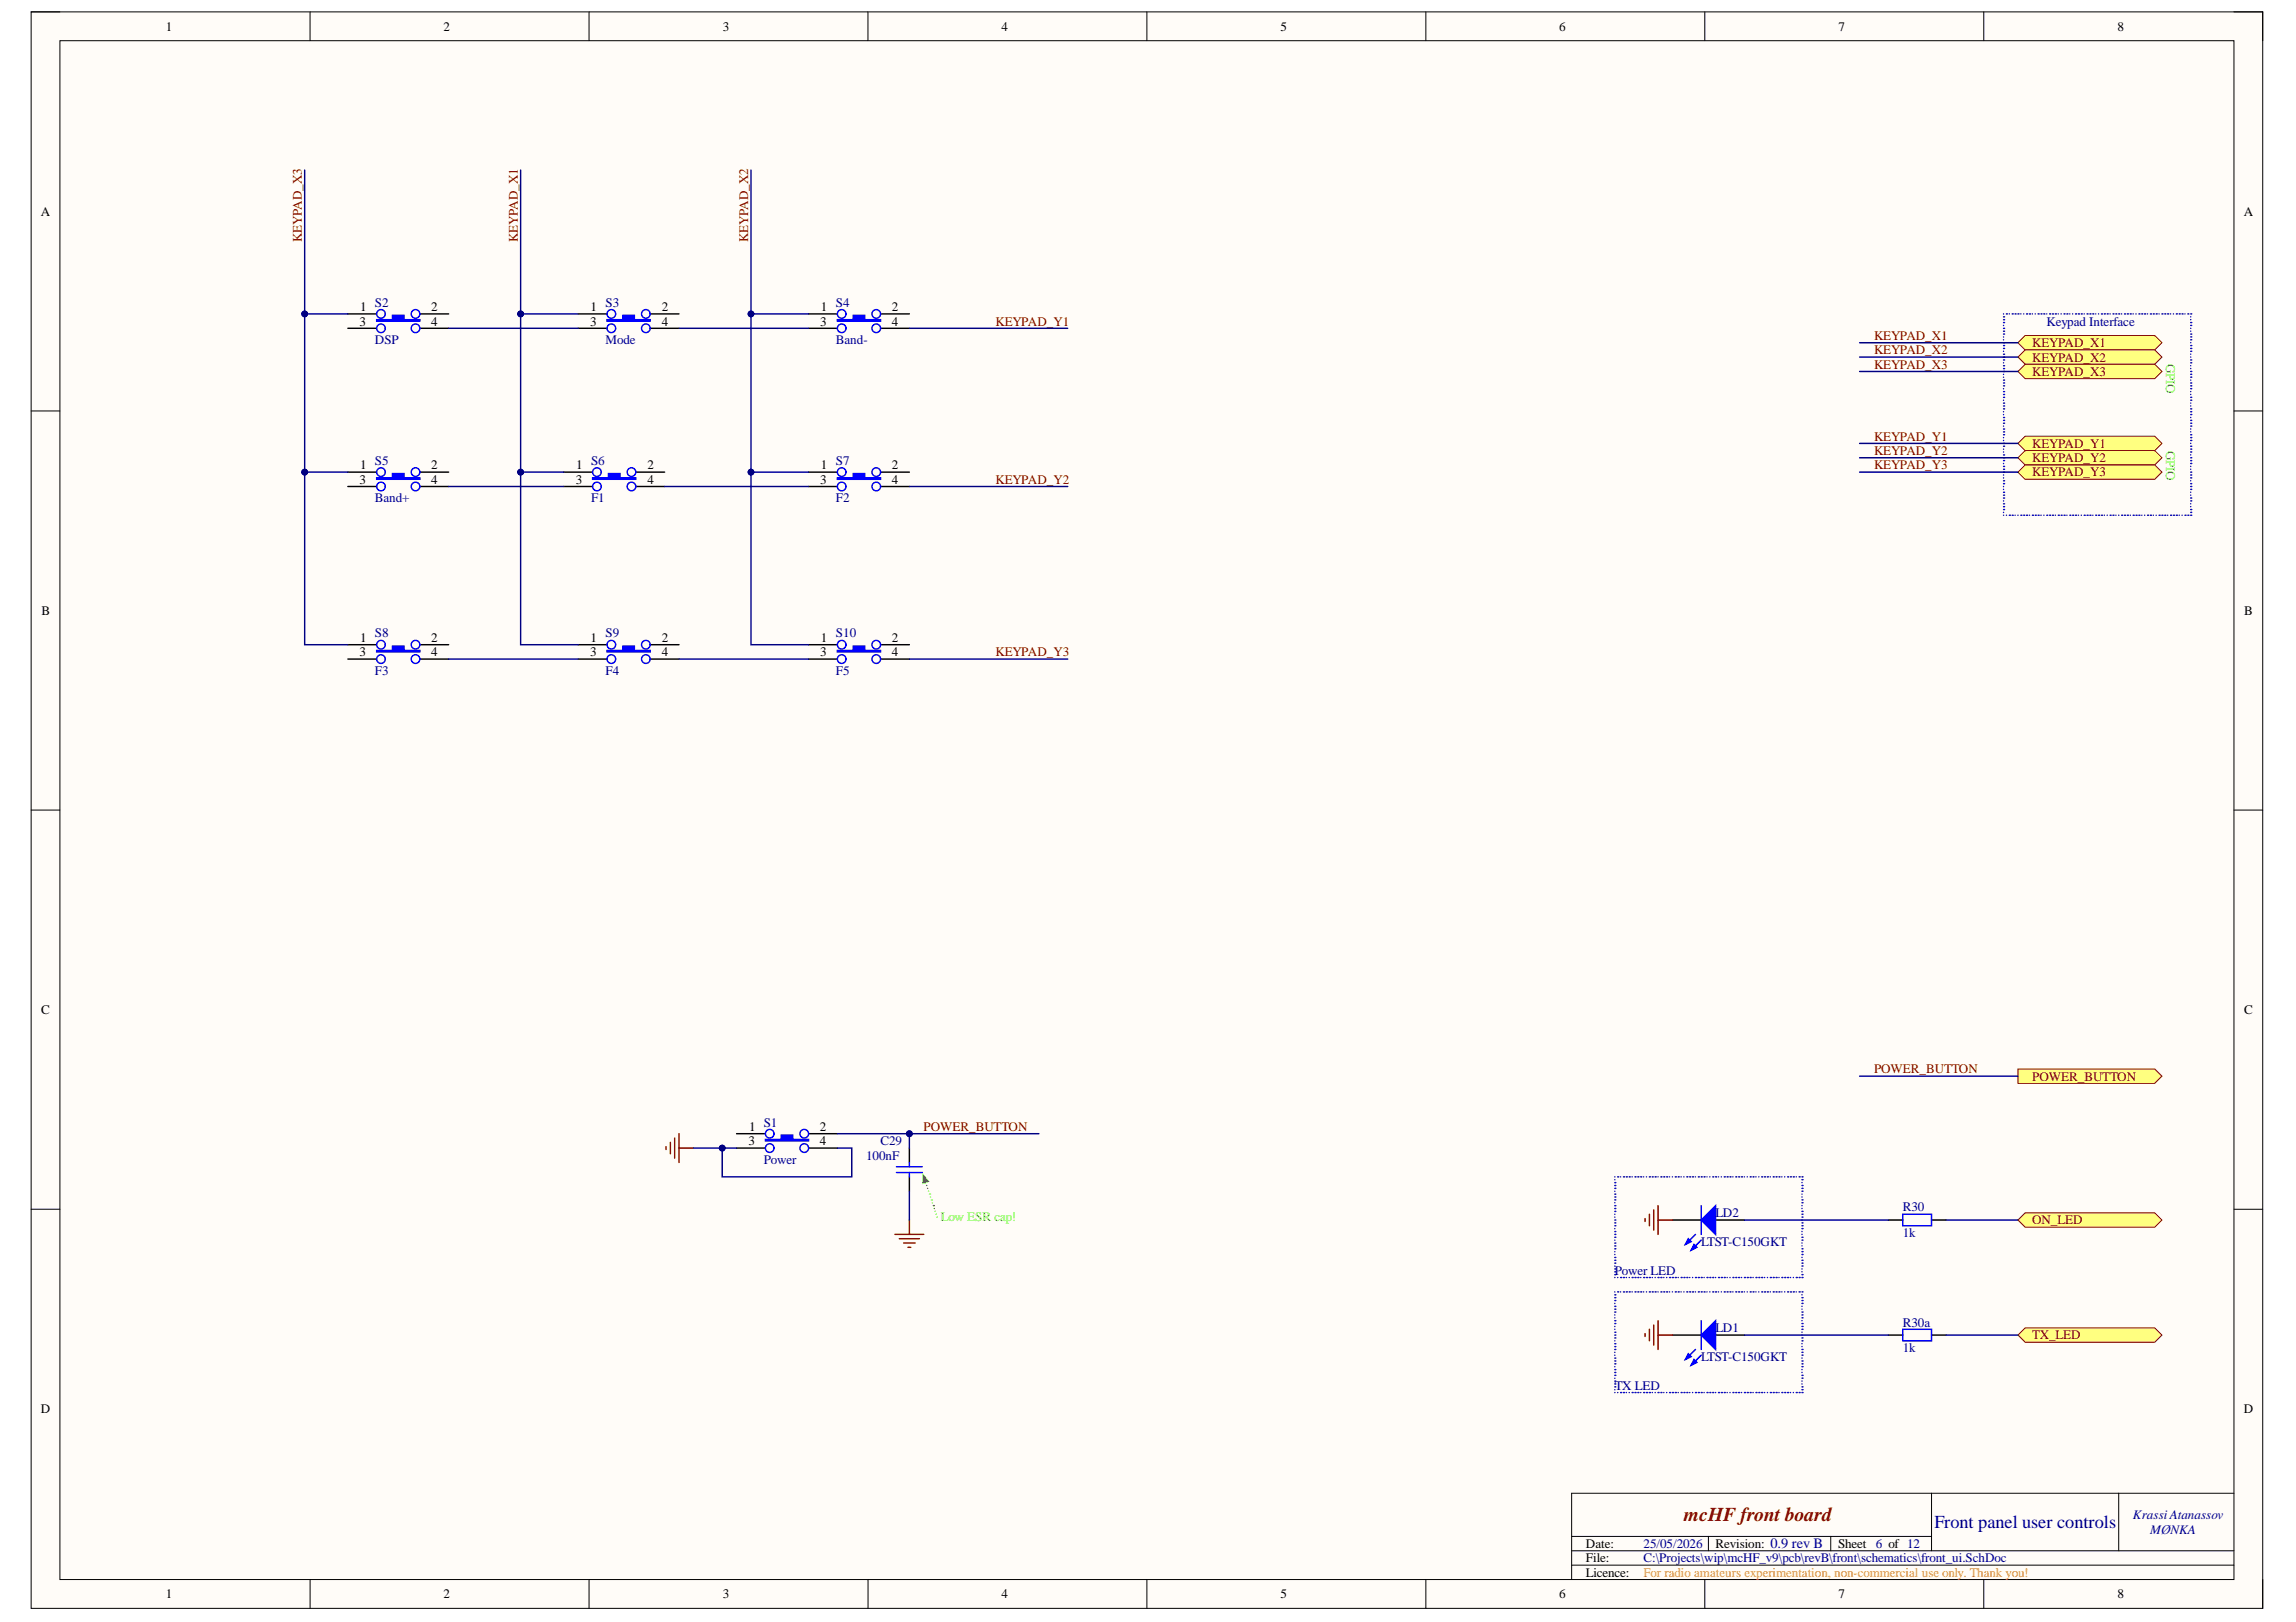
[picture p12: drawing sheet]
<svg xmlns="http://www.w3.org/2000/svg" width="297mm" height="210mm" viewBox="0 0 297 210" stroke-linecap="round" stroke-linejoin="round" font-family="sans-serif">
<defs><g id="words">
<text font-size="2.5" fill="#800000" x="217.8" y="196.8">mcHF front board</text>
<text font-size="2.4" fill="#000080" x="250.3" y="197.8">Front panel user controls</text>
<g font-size="1.7">
<text x="21.4" y="4">1</text>
<text x="57.4" y="4">2</text>
<text x="93.5" y="4">3</text>
<text x="129.6" y="4">4</text>
<text x="165.7" y="4">5</text>
<text x="201.7" y="4">6</text>
<text x="237.8" y="4">7</text>
<text x="274" y="4">8</text>
<text x="5.3" y="27.9">A</text>
<text x="290.3" y="27.9">A</text>
<text x="46.6" y="40.3">1</text>
<text x="55.8" y="40.3">2</text>
<text x="76.4" y="40.3">1</text>
<text x="85.6" y="40.3">2</text>
<text x="106.2" y="40.3">1</text>
<text x="115.4" y="40.3">2</text>
<text x="46.5" y="42.1">3</text>
<text x="55.8" y="42.1">4</text>
<text x="76.3" y="42.1">3</text>
<text x="85.6" y="42.1">4</text>
<text x="106.1" y="42.1">3</text>
<text x="115.4" y="42.1">4</text>
<text x="46.5" y="62.6">3</text>
<text x="46.6" y="60.7">1</text>
<text x="55.8" y="60.7">2</text>
<text x="55.8" y="62.6">4</text>
<text x="74.5" y="62.6">3</text>
<text x="74.5" y="60.7">1</text>
<text x="83.7" y="60.7">2</text>
<text x="83.7" y="62.6">4</text>
<text x="106.1" y="62.6">3</text>
<text x="106.2" y="60.7">1</text>
<text x="115.4" y="60.7">2</text>
<text x="115.4" y="62.6">4</text>
<text x="5.4" y="79.6">B</text>
<text x="46.6" y="83.1">1</text>
<text x="55.8" y="83.1">2</text>
<text x="76.4" y="83.1">1</text>
<text x="85.6" y="83.1">2</text>
<text x="106.2" y="83.1">1</text>
<text x="115.4" y="83.1">2</text>
<text x="290.3" y="79.6">B</text>
<text x="46.5" y="84.9">3</text>
<text x="55.8" y="84.9">4</text>
<text x="76.3" y="84.9">3</text>
<text x="85.6" y="84.9">4</text>
<text x="106.1" y="84.9">3</text>
<text x="115.4" y="84.9">4</text>
<text x="5.3" y="131.2">C</text>
<text x="290.3" y="131.2">C</text>
<text x="96.8" y="148.2">3</text>
<text x="96.9" y="146.4">1</text>
<text x="106.1" y="146.4">2</text>
<text x="106.1" y="148.2">4</text>
<text x="5.3" y="182.9">D</text>
<text x="290.3" y="182.9">D</text>
<text x="205.2" y="200.3">Date:</text>
<text x="205.2" y="202.2">File:</text>
<text x="221.9" y="200.3">Revision: 0.9 rev B</text>
<text x="237.8" y="200.3">Sheet</text>
<text x="21.4" y="206.8">1</text>
<text x="57.4" y="206.8">2</text>
<text x="93.5" y="206.8">3</text>
<text x="129.6" y="206.8">4</text>
<text x="165.7" y="206.8">5</text>
<text x="201.7" y="206.8">6</text>
<text x="205.2" y="204">Licence:</text>
<text x="237.8" y="206.8">7</text>
<text x="274" y="206.8">8</text>
</g>
<g font-size="1.7" fill="#800000">
<text x="39" y="31.3" transform="rotate(-90 39 31.3)">KEYPAD_X3</text>
<text x="67" y="31.3" transform="rotate(-90 67 31.3)">KEYPAD_X1</text>
<text x="96.8" y="31.3" transform="rotate(-90 96.8 31.3)">KEYPAD_X2</text>
<text x="128.8" y="42.1">KEYPAD_Y1</text>
<text x="242.4" y="47.7">KEYPAD_X3</text>
<text x="242.4" y="45.9">KEYPAD_X2</text>
<text x="242.4" y="44">KEYPAD_X1</text>
<text x="262.9" y="44.9">KEYPAD_X1</text>
<text x="262.9" y="46.8">KEYPAD_X2</text>
<text x="262.9" y="48.6">KEYPAD_X3</text>
<text x="242.4" y="58.9">KEYPAD_Y2</text>
<text x="242.4" y="57">KEYPAD_Y1</text>
<text x="262.9" y="57.9">KEYPAD_Y1</text>
<text x="262.9" y="59.8">KEYPAD_Y2</text>
<text x="128.8" y="62.6">KEYPAD_Y2</text>
<text x="242.4" y="60.7">KEYPAD_Y3</text>
<text x="262.9" y="61.7">KEYPAD_Y3</text>
<text x="128.8" y="84.9">KEYPAD_Y3</text>
<text x="242.4" y="138.9">POWER_BUTTON</text>
<text x="262.9" y="139.8">POWER_BUTTON</text>
<text x="119.5" y="146.4">POWER_BUTTON</text>
<text x="262.9" y="158.4">ON_LED</text>
<text x="262.9" y="173.3">TX_LED</text>
</g>
<g font-size="1.7" fill="#000080">
<text x="48.5" y="39.7">S2</text>
<text x="78.3" y="39.7">S3</text>
<text x="108.2" y="39.7">S4</text>
<text x="48.5" y="44.5">DSP</text>
<text x="78.3" y="44.5">Mode</text>
<text x="108.2" y="44.5">Band-</text>
<text x="264.8" y="42.1">Keypad Interface</text>
<text x="48.5" y="60.2">S5</text>
<text x="48.5" y="65">Band+</text>
<text x="76.5" y="60.2">S6</text>
<text x="76.5" y="65">F1</text>
<text x="108.2" y="60.2">S7</text>
<text x="108.2" y="65">F2</text>
<text x="48.5" y="82.5">S8</text>
<text x="78.3" y="82.5">S9</text>
<text x="108.2" y="82.5">S10</text>
<text x="48.5" y="87.4">F3</text>
<text x="78.3" y="87.4">F4</text>
<text x="108.2" y="87.4">F5</text>
<text x="98.8" y="145.8">S1</text>
<text x="113.9" y="148.2">C29</text>
<text x="98.8" y="150.6">Power</text>
<text x="112" y="150.1">100nF</text>
<text x="220.1" y="161.2">LTST-C150GKT</text>
<text x="221.9" y="157.5">LD2</text>
<text x="246.2" y="156.8">R30</text>
<text x="246.2" y="160.1">1k</text>
<text x="208.9" y="165">Power LED</text>
<text x="221.9" y="172.4">LD1</text>
<text x="246.2" y="171.7">R30a</text>
<text x="208.9" y="179.9">TX LED</text>
<text x="220.1" y="176.1">LTST-C150GKT</text>
<text x="246.2" y="175">1k</text>
<text x="275.9" y="196.6">Krassi Atanassov</text>
<text x="212.6" y="200.3">25/05/2026</text>
<text x="212.6" y="202.2">C:\Projects\wip\mcHF_v9\pcb\revB\front\schematics\front_ui.SchDoc</text>
<text x="242.7" y="200.3">6 of 12</text>
<text x="278.2" y="198.5">MØNKA</text>
</g>
<g font-size="1.7" fill="#0f0">
<text x="280.3" y="47.1" transform="rotate(90 280.3 47.1)">GPIO</text>
<text x="280.3" y="58.3" transform="rotate(90 280.3 58.3)">GPIO</text>
<text x="121.7" y="158.1">Low ESR cap!</text>
</g>
<text font-size="1.7" fill="#f90" x="212.6" y="204">For radio amateurs experimentation, non-commercial use only. Thank you!</text>
</g></defs>
<path d="M4 1.5h288.7v206.6h-288.7z" fill-rule="evenodd" fill="#fffcf8"/>
<path d="M4 1.5h288.7v206.6h-288.7z" fill="none" stroke="#000" stroke-width=".13"/>
<path d="M7.8 5.3h281.2v199.1h-281.2z" fill-rule="evenodd" fill="#fffcf8"/>
<g fill="none" stroke="#000" stroke-width=".13">
<path d="M4 1.5h3.8M7.8 5.3h281.2v199.1h-281.2zM40.1 1.5v3.8M76.2 1.5v3.8M112.3 1.5v3.8M148.4 1.5v3.8M184.5 1.5v3.8M220.6 1.5v3.8M256.6 1.5v3.8M289 1.5h3.7v3.8M4 53.2h3.8M289 53.2h3.7"/>
<path d="M4 104.8h3.8M289 104.8h3.7M4 156.5h3.8M289 156.5h3.7M203.3 198.8h46.6M221 198.8v1.9M236.9 198.8v1.9M249.9 193.2v7.5M274.1 193.2v7.5M289 193.2h-85.7v11.2M40.1 204.4v3.7M76.2 204.4v3.7"/>
<path d="M112.3 204.4v3.7M148.4 204.4v3.7M184.5 204.4v3.7M203.3 200.7h85.7M203.3 202.5h85.7M220.6 204.4v3.7M256.6 204.4v3.7M292.7 204.4v3.7"/>
</g>
<g fill="none" stroke="#0000b4" stroke-width=".19">
<path d="M259.2 41h.1M259.2 41.4h.1M259.2 41.7h.1M259.2 42.5h.1M259.2 42.9h.1M259.2 43.2h.1M259.2 44.4h.1M259.2 44.7h.1M259.2 45.1h.1M259.2 45.8h.1M259.2 46.2h.1M259.2 46.6h.1"/>
<path d="M259.2 47.3h.1M259.2 47.7h.1M259.2 48.1h.1M259.2 49.2h.1M259.2 49.6h.1M259.2 49.9h.1M259.2 50.7h.1M259.2 51.1h.1M259.2 51.4h.1M259.2 52.2h.1M259.2 52.5h.1M259.2 52.9h.1"/>
<path d="M259.2 54h.1M259.2 54.4h.1M259.2 54.8h.1M259.2 55.5h.1M259.2 55.9h.1M259.2 56.3h.1M259.2 57.4h.1M259.2 57.8h.1M259.2 58.9h.1M259.2 59.2h.1M259.2 59.6h.1M259.2 40.6h.1"/>
<path d="M259.2 42.1h.1M259.2 43.6h.1M259.2 44h.1M259.2 45.5h.1M259.2 47h.1M259.2 48.4v.1M259.2 48.8h.1M259.2 50.3h.1M259.2 51.8h.1M259.2 53.3h.1M259.2 53.7h.1M259.2 55.1v.1"/>
<path d="M259.2 56.6h.1M259.2 57h.1M259.2 58.1h.1M259.2 58.5h.1M259.2 60h.1M259.6 40.6h.1M259.9 40.6h.1M260.3 40.6h.1M260.7 40.6h.1M261.1 40.6h.1M261.4 40.6h.1M261.8 40.6h.1"/>
<path d="M262.2 40.6h.1M262.6 40.6h.1M262.9 40.6h.1M263.3 40.6h.1M263.7 40.6h.1M264 40.6h.1M264.4 40.6h.1M264.8 40.6h.1M265.2 40.6h.1M265.5 40.6h.1M265.9 40.6h.1M266.3 40.6h.1"/>
<path d="M266.6 40.6h.1M267 40.6h.1M267.4 40.6h.1M267.8 40.6h.1M268.1 40.6h.1M268.5 40.6h.1M268.9 40.6h.1M269.3 40.6h.1M269.6 40.6h.1M270 40.6h.1M270.4 40.6h.1M270.8 40.6h.1"/>
<path d="M271.1 40.6h.1M271.5 40.6h.1M271.9 40.6h.1M272.2 40.6h.1M272.6 40.6h.1M273 40.6h.1M273.4 40.6h.1M273.7 40.6h.1M274.1 40.6h.1M274.5 40.6h.1M274.9 40.6h.1M275.2 40.6h.1"/>
<path d="M275.6 40.6h.1M276 40.6h.1M276.3 40.6h.1M276.7 40.6h.1M277.1 40.6h.1M277.5 40.6h.1M277.8 40.6h.1M278.2 40.6h.1M278.6 40.6h.1M278.9 40.6h.1M279.3 40.6h.1M279.7 40.6h.1"/>
<path d="M280.1 40.6h.1M280.4 40.6h.1M280.8 40.6h.1M281.2 40.6h.1M281.6 40.6h.1M281.9 40.6h.1M282.3 40.6h.1M282.7 40.6h.1M283 40.6h.1M283.4 40.6h.1M283.4 60h.1M283.4 59.6h.1"/>
<path d="M283.4 59.2h.1M283.4 58.5h.1M283.4 58.1h.1M283.4 57.8h.1M283.4 57h.1M283.4 56.6h.1M283.4 56.3h.1M283.4 55.1h.1M283.4 54.8h.1M283.4 54.4h.1M283.4 53.7h.1M283.4 53.3h.1"/>
<path d="M283.4 52.9h.1M283.4 51.8h.1M283.4 51.4h.1M283.4 50.3h.1M283.4 49.9h.1M283.4 49.6h.1M283.4 48.8h.1M283.4 48.4h.1M283.4 48.1h.1M283.4 47h.1M283.4 46.6h.1M283.4 45.5h.1"/>
<path d="M283.4 45.1h.1M283.4 44.7h.1M283.4 44h.1M283.4 43.6h.1M283.4 43.2h.1M283.4 42.1h.1M283.4 41.7h.1M283.4 41h.1M283.4 41.4h.1M283.4 42.5h.1M283.4 42.9h.1M283.4 44.3v.1"/>
<path d="M283.4 45.8h.1M283.4 46.2h.1M283.4 47.3h.1M283.4 47.7h.1M283.4 49.2h.1M283.4 50.7h.1M283.4 51v.1M283.4 52.2h.1M283.4 52.5h.1M283.4 54h.1M283.4 55.5h.1M283.4 55.9h.1"/>
<path d="M283.4 57.4h.1M283.4 58.9h.1M259.2 60.4h.1M259.2 60.7h.1M259.2 61.1h.1M259.2 62.2h.1M259.2 62.6h.1M259.2 63.7h.1M259.2 64.1h.1M259.2 64.4h.1M259.2 65.2h.1M259.2 65.6h.1"/>
<path d="M259.2 65.9h.1M259.2 61.5h.1M259.2 61.8h.1M259.2 63h.1M259.2 63.3h.1M259.2 64.8h.1M259.2 66.3h.1M259.2 66.7h.1M259.6 66.7h.1M260 66.7h.1M260.3 66.7h.1M260.7 66.7h.1"/>
<path d="M261.1 66.7h.1M261.4 66.7h.1M261.8 66.7h.1M262.2 66.7h.1M262.6 66.7h.1M262.9 66.7h.1M263.3 66.7h.1M263.7 66.7h.1M264 66.7h.1M264.4 66.7h.1M264.8 66.7h.1M265.2 66.7h.1"/>
<path d="M265.5 66.7h.1M265.9 66.7h.1M266.3 66.7h.1M266.7 66.7h.1M267 66.7h.1M267.4 66.7h.1M267.8 66.7h.1M268.1 66.7h.1M268.5 66.7h.1M268.9 66.7h.1M269.3 66.7h.1M269.6 66.7h.1"/>
<path d="M270 66.7h.1M270.4 66.7h.1M270.8 66.7h.1M271.1 66.7h.1M271.5 66.7h.1M271.9 66.7h.1M272.2 66.7h.1M272.6 66.7h.1M273 66.7h.1M273.4 66.7h.1M273.7 66.7h.1M274.1 66.7h.1"/>
<path d="M274.5 66.7h.1M274.9 66.7h.1M275.2 66.7h.1M275.6 66.7h.1M276 66.7h.1M276.3 66.7h.1M276.7 66.7h.1M277.1 66.7h.1M277.5 66.7h.1M277.8 66.7h.1M278.2 66.7h.1M278.6 66.7h.1"/>
<path d="M278.9 66.7h.1M279.3 66.7h.1M279.7 66.7h.1M280.1 66.7h.1M280.4 66.7h.1M280.8 66.7h.1M281.2 66.7h.1M281.6 66.7h.1M281.9 66.7h.1M282.3 66.7h.1M282.7 66.7h.1M283 66.7h.1"/>
<path d="M283.4 66.7h.1M283.4 66.3h.1M283.4 65.9h.1M283.4 64.8h.1M283.4 64.4h.1M283.4 63.3h.1M283.4 63h.1M283.4 62.6h.1M283.4 61.8h.1M283.4 61.5h.1M283.4 61.1h.1M283.4 60.3v.1"/>
<path d="M283.4 60.7h.1M283.4 62.2h.1M283.4 63.7h.1M283.4 64.1h.1M283.4 65.2h.1M283.4 65.6h.1"/>
</g>
<path d="M261.1 138.3h17.7l.9 1-.9 .9h-17.7z" fill-rule="evenodd" fill="#ffff80"/>
<path d="M261.1 138.3h17.7l.9 1-.9 .9h-17.7z" fill="none" stroke="#800000" stroke-width=".13"/>
<path d="M117.6 148.6v1.8M117.6 152.3v1.9" fill="none" stroke="#000" stroke-width=".18"/>
<path d="M116 151h3.3M116 151.7h3.3M117.6 150.4v.6M117.6 151.7v.6" fill="none" stroke="#00f" stroke-width=".18"/>
<path d="M216.4 157.9h3.7M222 157.9h3.7" fill="none" stroke="#000" stroke-width=".19"/>
<path d="M220.1 157.9l1.9-1.9v3.7z" fill="#00f"/>
<path d="M219.4 159.7l-1.4 1.3M220.1 157.9l1.9-1.9v3.7zM220.1 160.5l-1.3 1.3" fill="none" stroke="#00f" stroke-width=".19"/>
<path d="M218.4 160.3l.4 .4-.8 .3z" fill="#00f"/>
<path d="M218.4 160.3l.4 .4-.8 .3z" fill="none" stroke="#00f" stroke-width=".19"/>
<path d="M219.2 161l.3 .4-.7 .4z" fill="#00f"/>
<path d="M220.1 156v3.7M219.2 161l.3 .4-.7 .4z" fill="none" stroke="#00f" stroke-width=".19"/>
<path d="M212.8 157.7v.4M213.4 157.1v1.5M213.9 156.6v2.6M214.5 156v3.7M214.5 157.9h1.9" fill="none" stroke="#800000" stroke-width=".19"/>
<path d="M261.1 172.8l.9-1h16.8l.9 1-.9 .9h-16.8z" fill-rule="evenodd" fill="#ffff80"/>
<path d="M261.1 172.8l.9-1h16.8l.9 1-.9 .9h-16.8z" fill="none" stroke="#800000" stroke-width=".13"/>
<g fill="none" stroke="#0000b4" stroke-width=".19">
<path d="M208.9 153h.1M208.9 153.4h.1M208.9 153.8h.1M208.9 154.5h.1M208.9 154.9h.1M208.9 155.3h.1M208.9 156h.1M208.9 156.4h.1M208.9 156.8h.1M208.9 157.9h.1M208.9 158.3h.1M208.9 158.6h.1"/>
<path d="M208.9 159.4h.1M208.9 159.7h.1M208.9 152.3h.1M208.9 152.7h.1M208.9 154.2h.1M208.9 155.6v.1M208.9 157.1h.1M208.9 157.5h.1M208.9 159h.1M209.3 152.3h.1M209.7 152.3h.1M210 152.3h.1"/>
<path d="M210.4 152.3h.1M210.8 152.3h.1M211.1 152.3h.1M211.5 152.3h.1M211.9 152.3h.1M212.3 152.3h.1M212.6 152.3h.1M213 152.3h.1M213.4 152.3h.1M213.8 152.3h.1M214.1 152.3h.1M214.5 152.3h.1"/>
<path d="M214.9 152.3h.1M215.2 152.3h.1M215.6 152.3h.1M216 152.3h.1M216.4 152.3h.1M216.7 152.3h.1M217.1 152.3h.1M217.5 152.3h.1M217.8 152.3h.1M218.2 152.3h.1M218.6 152.3h.1M219 152.3h.1"/>
<path d="M219.3 152.3h.1M219.7 152.3h.1M220.1 152.3h.1M220.5 152.3h.1M220.8 152.3h.1M221.2 152.3h.1M221.6 152.3h.1M222 152.3h.1M222.3 152.3h.1M222.7 152.3h.1M223.1 152.3h.1M223.4 152.3h.1"/>
<path d="M223.8 152.3h.1M224.2 152.3h.1M224.6 152.3h.1M224.9 152.3h.1M225.3 152.3h.1M225.7 152.3h.1M226 152.3h.1M226.4 152.3h.1M226.8 152.3h.1M227.2 152.3h.1M227.5 152.3h.1M227.9 152.3h.1"/>
<path d="M228.3 152.3h.1M228.7 152.3h.1M229 152.3h.1M229.4 152.3h.1M229.8 152.3h.1M230.1 152.3h.1M230.5 152.3h.1M230.9 152.3h.1M231.3 152.3h.1M231.6 152.3h.1M232 152.3h.1M232.4 152.3h.1"/>
<path d="M232.8 152.3h.1M233.1 152.3h.1M233.1 159h.1M233.1 158.6h.1M233.1 158.3h.1M233.1 157.5h.1M233.1 157.1h.1M233.1 156.8h.1M233.1 155.6h.1M233.1 155.3h.1M233.1 154.2h.1M233.1 153.8h.1"/>
<path d="M233.1 153.4h.1M233.1 152.7h.1M233.1 153h.1M233.1 154.5h.1M233.1 154.9h.1M233.1 156h.1M233.1 156.4h.1M233.1 157.9h.1M233.1 159.4h.1M233.1 159.7h.1M208.9 160.1h.1M208.9 160.9h.1"/>
<path d="M208.9 161.2h.1M208.9 161.6h.1M208.9 162.7h.1M208.9 163.1h.1M208.9 163.5h.1M208.9 164.2h.1M208.9 164.6h.1M208.9 165h.1M208.9 160.5h.1M208.9 162h.1M208.9 162.3v.1M208.9 163.8h.1"/>
<path d="M208.9 165.3h.1M209.3 165.3h.1M209.7 165.3h.1M210 165.3h.1M210.4 165.3h.1M210.8 165.3h.1M211.2 165.3h.1M211.5 165.3h.1M211.9 165.3h.1M212.3 165.3h.1M212.6 165.3h.1M213 165.3h.1"/>
<path d="M213.4 165.3h.1M213.8 165.3h.1M214.1 165.3h.1M214.5 165.3h.1M214.9 165.3h.1M215.2 165.3h.1M215.6 165.3h.1M216 165.3h.1M216.4 165.3h.1M216.7 165.3h.1M217.1 165.3h.1M217.5 165.3h.1"/>
<path d="M217.9 165.3h.1M218.2 165.3h.1M218.6 165.3h.1M219 165.3h.1M219.4 165.3h.1M219.7 165.3h.1M220.1 165.3h.1M220.5 165.3h.1M220.8 165.3h.1M221.2 165.3h.1M221.6 165.3h.1M222 165.3h.1"/>
<path d="M222.3 165.3h.1M222.7 165.3h.1M223.1 165.3h.1M223.4 165.3h.1M223.8 165.3h.1M224.2 165.3h.1M224.6 165.3h.1M224.9 165.3h.1M225.3 165.3h.1M225.7 165.3h.1M226.1 165.3h.1M226.4 165.3h.1"/>
<path d="M226.8 165.3h.1M227.2 165.3h.1M227.5 165.3h.1M227.9 165.3h.1M228.3 165.3h.1M228.7 165.3h.1M229 165.3h.1M229.4 165.3h.1M229.8 165.3h.1M230.1 165.3h.1M230.5 165.3h.1M230.9 165.3h.1"/>
<path d="M231.3 165.3h.1M231.6 165.3h.1M232 165.3h.1M232.4 165.3h.1M232.8 165.3h.1M233.1 165.3h.1M233.1 165h.1M233.1 163.8h.1M233.1 163.5h.1M233.1 163.1h.1M233.1 162.3h.1M233.1 162h.1"/>
<path d="M233.1 161.6h.1M233.1 160.5h.1M233.1 160.1h.1M233.1 160.9h.1M233.1 161.2h.1M233.1 162.7h.1M233.1 164.2h.1M233.1 164.6h.1"/>
</g>
<path d="M95.3 146.7h3.7M95.3 148.6h3.7M104.6 146.7h3.7M104.6 148.6h3.7" fill="none" stroke="#000" stroke-width=".18"/>
<g fill="none" stroke="#00f" stroke-width=".18">
<circle cx="99.6" cy="146.7" r=".56"/>
<circle cx="99.6" cy="148.6" r=".56"/>
<circle cx="104" cy="146.7" r=".56"/>
<circle cx="104.1" cy="148.6" r=".56"/>
</g>
<path d="M99 147.5h2.1v-.6h1.5v.6h2v.1h-5.6z" fill-rule="evenodd" fill="#00f"/>
<path d="M99 147.5h2.1v-.6h1.5v.6h2v.1h-5.6z" fill="none" stroke="#00f" stroke-width=".18"/>
<path d="M244.3 157.9h1.9M249.9 157.9h1.9" fill="none" stroke="#000" stroke-width=".19"/>
<path d="M246.2 157.1h3.7v1.5h-3.7z" fill="none" stroke="#00f" stroke-width=".19"/>
<path d="M261.1 44.4l.9-1h16.8l.9 1-.9 .9h-16.8z" fill-rule="evenodd" fill="#ffff80"/>
<path d="M261.1 44.4l.9-1h16.8l.9 1-.9 .9h-16.8z" fill="none" stroke="#800000" stroke-width=".13"/>
<path d="M261.1 46.2l.9-.9h16.8l.9 .9-.9 .9h-16.8z" fill-rule="evenodd" fill="#ffff80"/>
<path d="M261.1 46.2l.9-.9h16.8l.9 .9-.9 .9h-16.8z" fill="none" stroke="#800000" stroke-width=".13"/>
<path d="M261.1 48.1l.9-1h16.8l.9 1-.9 .9h-16.8z" fill-rule="evenodd" fill="#ffff80"/>
<path d="M261.1 48.1l.9-1h16.8l.9 1-.9 .9h-16.8z" fill="none" stroke="#800000" stroke-width=".13"/>
<path d="M261.1 57.4l.9-.9h16.8l.9 .9-.9 .9h-16.8z" fill-rule="evenodd" fill="#ffff80"/>
<path d="M261.1 57.4l.9-.9h16.8l.9 .9-.9 .9h-16.8z" fill="none" stroke="#800000" stroke-width=".13"/>
<path d="M261.1 59.2l.9-.9h16.8l.9 .9-.9 1h-16.8z" fill-rule="evenodd" fill="#ffff80"/>
<path d="M261.1 59.2l.9-.9h16.8l.9 .9-.9 1h-16.8z" fill="none" stroke="#800000" stroke-width=".13"/>
<path d="M261.1 61.1l.9-.9h16.8l.9 .9-.9 .9h-16.8z" fill-rule="evenodd" fill="#ffff80"/>
<path d="M261.1 61.1l.9-.9h16.8l.9 .9-.9 .9h-16.8z" fill="none" stroke="#800000" stroke-width=".13"/>
<path d="M115.8 159.7h3.7M117.6 157.9v1.8M116.3 160.3h2.6M116.9 160.9h1.5M117.5 161.4h.3" fill="none" stroke="#800000" stroke-width=".18"/>
<path d="M74.8 40.6h3.7M74.8 42.5h3.7M84.1 40.6h3.7M84.1 42.5h3.7" fill="none" stroke="#000" stroke-width=".18"/>
<g fill="none" stroke="#00f" stroke-width=".18">
<circle cx="79.1" cy="40.6" r=".56"/>
<circle cx="79.1" cy="42.5" r=".56"/>
<circle cx="83.6" cy="40.6" r=".56"/>
<circle cx="83.6" cy="42.5" r=".56"/>
</g>
<path d="M78.5 41.4h2.1v-.6h1.5v.6h2v.2h-5.6z" fill-rule="evenodd" fill="#00f"/>
<g fill="none" stroke="#00f" stroke-width=".18">
<path d="M78.5 41.4h2.1v-.6h1.5v.6h2v.2h-5.6z"/>
<circle cx="108.9" cy="42.5" r=".56"/>
<circle cx="108.9" cy="40.6" r=".56"/>
<circle cx="113.4" cy="42.5" r=".56"/>
<circle cx="113.4" cy="40.6" r=".56"/>
</g>
<path d="M104.6 40.6h3.7M104.6 42.5h3.7M113.9 40.6h3.7M113.9 42.5h3.7" fill="none" stroke="#000" stroke-width=".18"/>
<path d="M108.3 41.4h2.1v-.6h1.5v.6h2v.2h-5.6z" fill-rule="evenodd" fill="#00f"/>
<g fill="none" stroke="#00f" stroke-width=".18">
<path d="M108.3 41.4h2.1v-.6h1.5v.6h2v.2h-5.6z"/>
<circle cx="49.3" cy="63" r=".56"/>
<circle cx="49.3" cy="61.1" r=".56"/>
<circle cx="53.8" cy="63" r=".56"/>
<circle cx="53.8" cy="61.1" r=".56"/>
</g>
<path d="M45 61.1h3.7M45 63h3.7M54.3 61.1h3.7M54.3 63h3.7" fill="none" stroke="#000" stroke-width=".18"/>
<path d="M48.7 61.8h2.1v-.5h1.5v.5h2v.2h-5.6z" fill-rule="evenodd" fill="#00f"/>
<g fill="none" stroke="#00f" stroke-width=".18">
<path d="M48.7 61.8h2.1v-.5h1.5v.5h2v.2h-5.6z"/>
<circle cx="77.2" cy="63" r=".56"/>
<circle cx="77.2" cy="61.1" r=".56"/>
<circle cx="81.7" cy="63" r=".56"/>
<circle cx="81.7" cy="61.1" r=".56"/>
</g>
<path d="M72.9 61.1h3.8M72.9 63h3.8M82.3 61.1h3.7M82.3 63h3.7" fill="none" stroke="#000" stroke-width=".18"/>
<path d="M76.7 61.8h2v-.5h1.5v.5h2.1v.2h-5.6z" fill-rule="evenodd" fill="#00f"/>
<g fill="none" stroke="#00f" stroke-width=".18">
<path d="M76.7 61.8h2v-.5h1.5v.5h2.1v.2h-5.6z"/>
<circle cx="108.9" cy="63" r=".56"/>
<circle cx="108.9" cy="61.1" r=".56"/>
<circle cx="113.4" cy="63" r=".56"/>
<circle cx="113.4" cy="61.1" r=".56"/>
</g>
<path d="M104.6 61.1h3.7M104.6 63h3.7M113.9 61.1h3.7M113.9 63h3.7" fill="none" stroke="#000" stroke-width=".18"/>
<path d="M108.3 61.8h2.1v-.5h1.5v.5h2v.2h-5.6z" fill-rule="evenodd" fill="#00f"/>
<g fill="none" stroke="#00f" stroke-width=".18">
<path d="M108.3 61.8h2.1v-.5h1.5v.5h2v.2h-5.6z"/>
<circle cx="49.3" cy="83.4" r=".56"/>
<circle cx="49.3" cy="85.3" r=".56"/>
<circle cx="53.8" cy="83.4" r=".56"/>
<circle cx="53.8" cy="85.3" r=".56"/>
</g>
<path d="M45 83.4h3.7M45 85.3h3.7M54.3 83.4h3.7M54.3 85.3h3.7" fill="none" stroke="#000" stroke-width=".18"/>
<path d="M48.7 84.2h2.1v-.6h1.5v.6h2v.2h-5.6z" fill-rule="evenodd" fill="#00f"/>
<g fill="none" stroke="#00f" stroke-width=".18">
<path d="M48.7 84.2h2.1v-.6h1.5v.6h2v.2h-5.6z"/>
<circle cx="79.1" cy="83.4" r=".56"/>
<circle cx="79.1" cy="85.3" r=".56"/>
<circle cx="83.6" cy="83.4" r=".56"/>
<circle cx="83.6" cy="85.3" r=".56"/>
</g>
<path d="M74.8 83.4h3.7M74.8 85.3h3.7M84.1 83.4h3.7M84.1 85.3h3.7" fill="none" stroke="#000" stroke-width=".18"/>
<path d="M78.5 84.2h2.1v-.6h1.5v.6h2v.2h-5.6z" fill-rule="evenodd" fill="#00f"/>
<g fill="none" stroke="#00f" stroke-width=".18">
<path d="M78.5 84.2h2.1v-.6h1.5v.6h2v.2h-5.6z"/>
<circle cx="108.9" cy="83.4" r=".56"/>
<circle cx="108.9" cy="85.3" r=".56"/>
<circle cx="113.4" cy="83.4" r=".56"/>
<circle cx="113.4" cy="85.3" r=".56"/>
</g>
<path d="M104.6 83.4h3.7M104.6 85.3h3.7M113.9 83.4h3.7M113.9 85.3h3.7" fill="none" stroke="#000" stroke-width=".18"/>
<path d="M108.3 84.2h2.1v-.6h1.5v.6h2v.2h-5.6z" fill-rule="evenodd" fill="#00f"/>
<g fill="none" stroke="#00f" stroke-width=".18">
<path d="M108.3 84.2h2.1v-.6h1.5v.6h2v.2h-5.6z"/>
<circle cx="49.3" cy="40.6" r=".56"/>
<circle cx="49.3" cy="42.5" r=".56"/>
<circle cx="53.8" cy="40.6" r=".56"/>
<circle cx="53.8" cy="42.5" r=".56"/>
</g>
<path d="M45 40.6h3.7M45 42.5h3.7M54.3 40.6h3.7M54.3 42.5h3.7" fill="none" stroke="#000" stroke-width=".18"/>
<path d="M48.7 41.4h2.1v-.6h1.5v.6h2v.2h-5.6z" fill-rule="evenodd" fill="#00f"/>
<path d="M48.7 41.4h2.1v-.6h1.5v.6h2v.2h-5.6z" fill="none" stroke="#00f" stroke-width=".18"/>
<path d="M216.4 172.8h3.7M222 172.8h3.7" fill="none" stroke="#000" stroke-width=".19"/>
<path d="M220.1 172.8l1.9-1.9v3.7z" fill="#00f"/>
<path d="M219.4 174.6l-1.4 1.3M220.1 172.8l1.9-1.9v3.7zM220.1 175.4l-1.3 1.3" fill="none" stroke="#00f" stroke-width=".19"/>
<path d="M218.4 175.2l.4 .4-.8 .3z" fill="#00f"/>
<path d="M218.4 175.2l.4 .4-.8 .3z" fill="none" stroke="#00f" stroke-width=".19"/>
<path d="M219.2 175.9l.3 .4-.7 .4z" fill="#00f"/>
<path d="M219.2 175.9l.3 .4-.7 .4zM220.1 170.9v3.7" fill="none" stroke="#00f" stroke-width=".19"/>
<path d="M212.8 172.6v.4M213.4 172v1.5M213.9 171.5v2.6M214.5 170.9v3.7M214.5 172.8h1.9" fill="none" stroke="#800000" stroke-width=".19"/>
<path d="M261.1 157.9l.9-.9h16.8l.9 .9-.9 .9h-16.8z" fill-rule="evenodd" fill="#ffff80"/>
<path d="M261.1 157.9l.9-.9h16.8l.9 .9-.9 .9h-16.8z" fill="none" stroke="#800000" stroke-width=".13"/>
<g fill="none" stroke="#0000b4" stroke-width=".19">
<path d="M208.9 167.6h.1M208.9 167.9h.1M208.9 168.3h.1M208.9 169.1h.1M208.9 169.4h.1M208.9 169.8h.1M208.9 170.9h.1M208.9 171.3h.1M208.9 172.4h.1M208.9 172.8h.1M208.9 173.1h.1M208.9 173.9h.1"/>
<path d="M208.9 174.3h.1M208.9 174.6h.1M208.9 175.8h.1M208.9 176.1h.1M208.9 176.5h.1M208.9 177.2h.1M208.9 177.6h.1M208.9 178h.1M208.9 178.7h.1M208.9 179.1h.1M208.9 179.5h.1M208.9 167.2h.1"/>
<path d="M208.9 168.7h.1M208.9 170.2h.1M208.9 170.5h.1M208.9 171.7h.1M208.9 172h.1M208.9 173.5h.1M208.9 175h.1M208.9 175.4h.1M208.9 176.9h.1M208.9 178.4h.1M208.9 179.8v.1M209.3 167.2h.1"/>
<path d="M209.7 167.2h.1M210 167.2h.1M210.4 167.2h.1M210.8 167.2h.1M211.1 167.2h.1M211.5 167.2h.1M211.9 167.2h.1M212.3 167.2h.1M212.6 167.2h.1M213 167.2h.1M213.4 167.2h.1M213.8 167.2h.1"/>
<path d="M214.1 167.2h.1M214.5 167.2h.1M214.9 167.2h.1M215.2 167.2h.1M215.6 167.2h.1M216 167.2h.1M216.4 167.2h.1M216.7 167.2h.1M217.1 167.2h.1M217.5 167.2h.1M217.8 167.2h.1M218.2 167.2h.1"/>
<path d="M218.6 167.2h.1M219 167.2h.1M219.3 167.2h.1M219.7 167.2h.1M220.1 167.2h.1M220.5 167.2h.1M220.8 167.2h.1M221.2 167.2h.1M221.6 167.2h.1M222 167.2h.1M222.3 167.2h.1M222.7 167.2h.1"/>
<path d="M223.1 167.2h.1M223.4 167.2h.1M223.8 167.2h.1M224.2 167.2h.1M224.6 167.2h.1M224.9 167.2h.1M225.3 167.2h.1M225.7 167.2h.1M226 167.2h.1M226.4 167.2h.1M226.8 167.2h.1M227.2 167.2h.1"/>
<path d="M227.5 167.2h.1M227.9 167.2h.1M228.3 167.2h.1M228.7 167.2h.1M229 167.2h.1M229.4 167.2h.1M229.8 167.2h.1M230.1 167.2h.1M230.5 167.2h.1M230.9 167.2h.1M231.3 167.2h.1M231.6 167.2h.1"/>
<path d="M232 167.2h.1M232.4 167.2h.1M232.8 167.2h.1M233.1 167.2h.1M233.1 179.8h.1M233.1 179.5h.1M233.1 178.4h.1M233.1 178h.1M233.1 176.9h.1M233.1 176.5h.1M233.1 176.1h.1M233.1 175.4h.1"/>
<path d="M233.1 175h.1M233.1 174.6h.1M233.1 173.5h.1M233.1 173.1h.1M233.1 172h.1M233.1 171.7h.1M233.1 171.3h.1M233.1 170.5h.1M233.1 170.2h.1M233.1 169.8h.1M233.1 168.7h.1M233.1 168.3h.1"/>
<path d="M233.1 167.9h.1M233.1 167.6h.1M233.1 169v.1M233.1 169.4h.1M233.1 170.9h.1M233.1 172.4h.1M233.1 172.8h.1M233.1 173.9h.1M233.1 174.3h.1M233.1 175.7v.1M233.1 177.2h.1M233.1 177.6h.1"/>
<path d="M233.1 178.7h.1M233.1 179.1h.1M208.9 180.2h.1M209.3 180.2h.1M209.7 180.2h.1M210 180.2h.1M210.4 180.2h.1M210.8 180.2h.1M211.2 180.2h.1M211.5 180.2h.1M211.9 180.2h.1M212.3 180.2h.1"/>
<path d="M212.6 180.2h.1M213 180.2h.1M213.4 180.2h.1M213.8 180.2h.1M214.1 180.2h.1M214.5 180.2h.1M214.9 180.2h.1M215.2 180.2h.1M215.6 180.2h.1M216 180.2h.1M216.4 180.2h.1M216.7 180.2h.1"/>
<path d="M217.1 180.2h.1M217.5 180.2h.1M217.9 180.2h.1M218.2 180.2h.1M218.6 180.2h.1M219 180.2h.1M219.4 180.2h.1M219.7 180.2h.1M220.1 180.2h.1M220.5 180.2h.1M220.8 180.2h.1M221.2 180.2h.1"/>
<path d="M221.6 180.2h.1M222 180.2h.1M222.3 180.2h.1M222.7 180.2h.1M223.1 180.2h.1M223.4 180.2h.1M223.8 180.2h.1M224.2 180.2h.1M224.6 180.2h.1M224.9 180.2h.1M225.3 180.2h.1M225.7 180.2h.1"/>
<path d="M226.1 180.2h.1M226.4 180.2h.1M226.8 180.2h.1M227.2 180.2h.1M227.5 180.2h.1M227.9 180.2h.1M228.3 180.2h.1M228.7 180.2h.1M229 180.2h.1M229.4 180.2h.1M229.8 180.2h.1M230.1 180.2h.1"/>
<path d="M230.5 180.2h.1M230.9 180.2h.1M231.3 180.2h.1M231.6 180.2h.1M232 180.2h.1M232.4 180.2h.1M232.8 180.2h.1M233.1 180.2h.1"/>
</g>
<path d="M244.3 172.8h1.9M249.9 172.8h1.9" fill="none" stroke="#000" stroke-width=".19"/>
<path d="M246.2 172h3.7v1.5h-3.7z" fill="none" stroke="#00f" stroke-width=".19"/>
<path d="M86.2 148.4v.4M86.7 147.8v1.5M87.3 147.3v2.6M87.8 146.7v3.7M87.8 148.6h1.9" fill="none" stroke="#800000" stroke-width=".18"/>
<path d="M117.6 146.7v1.9" fill="none" stroke="#000080" stroke-width=".18"/>
<circle cx="117.6" cy="146.7" r=".37" fill="#000080"/>
<circle cx="117.6" cy="146.7" r=".37" fill="none" stroke="#000080" stroke-width=".13"/>
<path d="M39.4 22v61.4h5.6" fill="none" stroke="#000080" stroke-width=".18"/>
<circle cx="39.4" cy="61.1" r=".37" fill="#000080"/>
<circle cx="39.4" cy="61.1" r=".37" fill="none" stroke="#000080" stroke-width=".13"/>
<circle cx="39.4" cy="40.6" r=".37" fill="#000080"/>
<circle cx="39.4" cy="40.6" r=".37" fill="none" stroke="#000080" stroke-width=".13"/>
<path d="M39.4 61.1h5.6" fill="none" stroke="#000080" stroke-width=".18"/>
<circle cx="39.4" cy="61.1" r=".37" fill="#000080"/>
<circle cx="39.4" cy="61.1" r=".37" fill="none" stroke="#000080" stroke-width=".13"/>
<path d="M39.4 40.6h5.6" fill="none" stroke="#000080" stroke-width=".18"/>
<circle cx="39.4" cy="40.6" r=".37" fill="#000080"/>
<circle cx="39.4" cy="40.6" r=".37" fill="none" stroke="#000080" stroke-width=".13"/>
<path d="M67.4 22v61.4h7.4M58 42.5h16.8M58 63h14.9M58 85.3h16.8" fill="none" stroke="#000080" stroke-width=".18"/>
<circle cx="67.4" cy="61.1" r=".37" fill="#000080"/>
<circle cx="67.4" cy="61.1" r=".37" fill="none" stroke="#000080" stroke-width=".13"/>
<circle cx="67.4" cy="40.6" r=".37" fill="#000080"/>
<circle cx="67.4" cy="40.6" r=".37" fill="none" stroke="#000080" stroke-width=".13"/>
<path d="M67.4 61.1h5.5" fill="none" stroke="#000080" stroke-width=".18"/>
<circle cx="67.4" cy="61.1" r=".37" fill="#000080"/>
<circle cx="67.4" cy="61.1" r=".37" fill="none" stroke="#000080" stroke-width=".13"/>
<path d="M67.4 40.6h7.4" fill="none" stroke="#000080" stroke-width=".18"/>
<circle cx="67.4" cy="40.6" r=".37" fill="#000080"/>
<circle cx="67.4" cy="40.6" r=".37" fill="none" stroke="#000080" stroke-width=".13"/>
<path d="M97.2 22v61.4h7.4M87.8 42.5h16.8M86 63h18.6M87.8 85.3h16.8" fill="none" stroke="#000080" stroke-width=".18"/>
<circle cx="97.2" cy="40.6" r=".37" fill="#000080"/>
<circle cx="97.2" cy="40.6" r=".37" fill="none" stroke="#000080" stroke-width=".13"/>
<circle cx="97.2" cy="61.1" r=".37" fill="#000080"/>
<circle cx="97.2" cy="61.1" r=".37" fill="none" stroke="#000080" stroke-width=".13"/>
<path d="M97.2 61.1h7.4" fill="none" stroke="#000080" stroke-width=".18"/>
<circle cx="97.2" cy="61.1" r=".37" fill="#000080"/>
<circle cx="97.2" cy="61.1" r=".37" fill="none" stroke="#000080" stroke-width=".13"/>
<path d="M97.2 40.6h7.4" fill="none" stroke="#000080" stroke-width=".18"/>
<circle cx="97.2" cy="40.6" r=".37" fill="#000080"/>
<circle cx="97.2" cy="40.6" r=".37" fill="none" stroke="#000080" stroke-width=".13"/>
<path d="M108.3 146.7h26.1" fill="none" stroke="#000080" stroke-width=".18"/>
<circle cx="117.6" cy="146.7" r=".37" fill="#000080"/>
<circle cx="117.6" cy="146.7" r=".37" fill="none" stroke="#000080" stroke-width=".13"/>
<path d="M117.6 42.5h20.5M117.6 63h20.5M117.6 85.3h20.5M89.7 148.6h5.6M117.6 154.2v3.7" fill="none" stroke="#000080" stroke-width=".18"/>
<path d="M240.6 59.2h20.5M240.6 57.4h20.5M240.6 48.1h20.5M240.6 46.2h20.5M240.6 44.4h20.5M240.6 61.1h20.5M240.6 139.3h20.5M225.7 157.9h18.6M251.8 157.9h9.3M225.7 172.8h18.6M251.8 172.8h9.3" fill="none" stroke="#000080" stroke-width=".19"/>
<circle cx="93.4" cy="148.6" r=".37" fill="#000080"/>
<circle cx="93.4" cy="148.6" r=".37" fill="none" stroke="#000080" stroke-width=".13"/>
<path d="M93.4 148.6v3.7h16.8v-3.7h-1.9" fill="none" stroke="#000080" stroke-width=".18"/>
<circle cx="93.4" cy="148.6" r=".37" fill="#000080"/>
<circle cx="93.4" cy="148.6" r=".37" fill="none" stroke="#000080" stroke-width=".13"/>
<g fill="none" stroke="#0f0" stroke-width=".18">
<path d="M119.5 152.3h.1M119.6 152.7h.1M119.8 153h.1M119.9 153.4h.1M120 153.8h.1M120.1 154.2h.1M120.3 154.5h.1M120.4 154.9h.1M120.5 155.3h.1M120.6 155.6v.1M120.8 156h.1M120.9 156.4h.1"/>
<path d="M121 156.8h.1M121.1 157.1h.1M121.2 157.5h.1"/>
</g>
<path d="M119.4 152l.7 .9-.7 .2z" fill="#0f0"/>
<path d="M119.4 152l.7 .9-.7 .2z" fill="none" stroke="#0f0" stroke-width=".18"/>
<use href="#words"/>
</svg>
